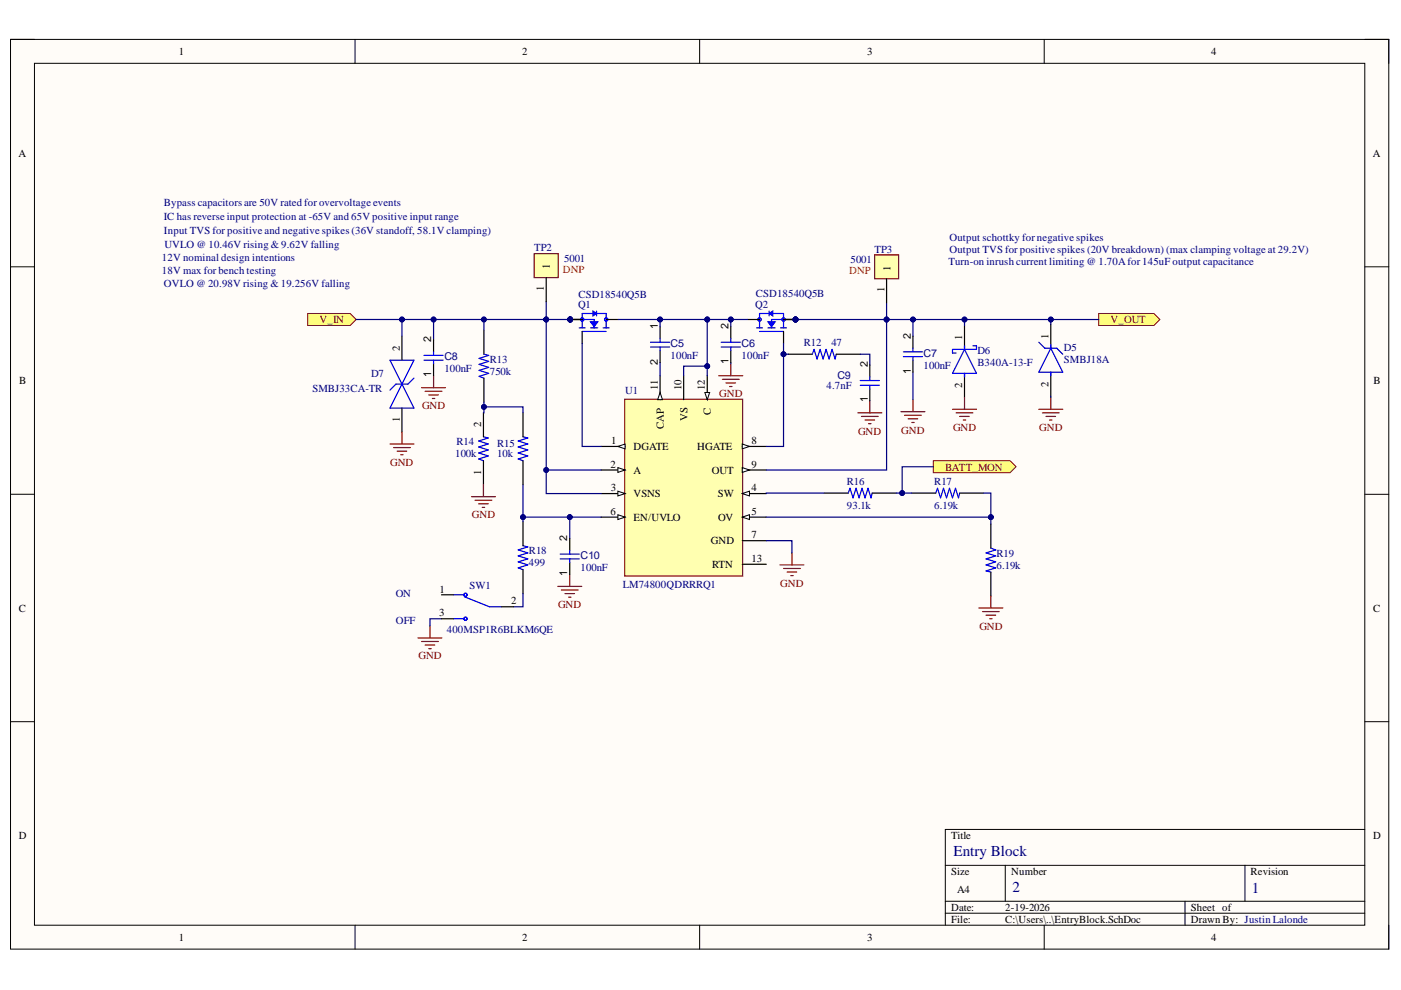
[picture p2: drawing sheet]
<svg xmlns="http://www.w3.org/2000/svg" width="297mm" height="210mm" viewBox="0 0 297 210" stroke-linecap="round" stroke-linejoin="round" font-family="sans-serif">
<defs><g id="words">
<g font-size="3.2" fill="#000080">
<text x="202.1" y="181.6">Entry Block</text>
<text x="214.7" y="189.2">2</text>
<text x="265.4" y="189.4">1</text>
</g>
<g font-size="2.3">
<text x="37.9" y="11.7">1</text>
<text x="110.7" y="11.7">2</text>
<text x="183.9" y="11.7">3</text>
<text x="256.8" y="11.7">4</text>
<text x="3.9" y="33.3">A</text>
<text x="291" y="33.3">A</text>
<text x="116.6" y="57.1" transform="rotate(-90 116.6 57.1)">1</text>
<text x="188.8" y="57.4" transform="rotate(-90 188.8 57.4)">1</text>
<text x="115.3" y="61.8" transform="rotate(-90 115.3 61.8)">1</text>
<text x="187.5" y="62" transform="rotate(-90 187.5 62)">1</text>
<text x="139.5" y="69.8" transform="rotate(-90 139.5 69.8)">1</text>
<text x="154.4" y="69.8" transform="rotate(-90 154.4 69.8)">2</text>
<text x="193.1" y="71.8" transform="rotate(-90 193.1 71.8)">2</text>
<text x="222.3" y="71.8" transform="rotate(-90 222.3 71.8)">1</text>
<text x="84.8" y="74.3" transform="rotate(-90 84.8 74.3)">2</text>
<text x="91.4" y="72.6" transform="rotate(-90 91.4 72.6)">2</text>
<text x="139.5" y="77.5" transform="rotate(-90 139.5 77.5)">2</text>
<text x="154.4" y="77.2" transform="rotate(-90 154.4 77.2)">1</text>
<text x="184" y="77.9" transform="rotate(-90 184 77.9)">2</text>
<text x="204" y="72.1" transform="rotate(-90 204 72.1)">1</text>
<text x="4.1" y="81.4">B</text>
<text x="91.4" y="80" transform="rotate(-90 91.4 80)">1</text>
<text x="139.5" y="82.7" transform="rotate(-90 139.5 82.7)">11</text>
<text x="144.5" y="82.7" transform="rotate(-90 144.5 82.7)">10</text>
<text x="149.5" y="82.7" transform="rotate(-90 149.5 82.7)">12</text>
<text x="193.1" y="79.2" transform="rotate(-90 193.1 79.2)">1</text>
<text x="204" y="82.2" transform="rotate(-90 204 82.2)">2</text>
<text x="222.3" y="81.9" transform="rotate(-90 222.3 81.9)">2</text>
<text x="291.2" y="81.4">B</text>
<text x="84.8" y="89.4" transform="rotate(-90 84.8 89.4)">1</text>
<text x="145.7" y="89.3" transform="rotate(-90 145.7 89.3)">VS</text>
<text x="150.7" y="87.9" transform="rotate(-90 150.7 87.9)">C</text>
<text x="184" y="85.3" transform="rotate(-90 184 85.3)">1</text>
<text x="102" y="90.6" transform="rotate(-90 102 90.6)">2</text>
<text x="129.6" y="94.2">1</text>
<text x="134.3" y="95.5">DGATE</text>
<text x="140.7" y="90.9" transform="rotate(-90 140.7 90.9)">CAP</text>
<text x="147.8" y="95.5">HGATE</text>
<text x="159.4" y="94.2">8</text>
<text x="102" y="100.6" transform="rotate(-90 102 100.6)">1</text>
<text x="129.4" y="99.2">2</text>
<text x="134.3" y="100.4">A</text>
<text x="150.9" y="100.4">OUT</text>
<text x="159.4" y="99.2">9</text>
<text x="129.5" y="104.2">3</text>
<text x="134.3" y="105.4">VSNS</text>
<text x="152.2" y="105.4">SW</text>
<text x="159.4" y="104.2">4</text>
<text x="129.4" y="109.2">6</text>
<text x="134.3" y="110.4">EN/UVLO</text>
<text x="152.2" y="110.4">OV</text>
<text x="159.4" y="109.2">5</text>
<text x="120.3" y="114.7" transform="rotate(-90 120.3 114.7)">2</text>
<text x="150.7" y="115.4">GND</text>
<text x="159.4" y="119.1">13</text>
<text x="159.4" y="114.1">7</text>
<text x="93.2" y="125.6">1</text>
<text x="120.3" y="122.2" transform="rotate(-90 120.3 122.2)">1</text>
<text x="151" y="120.4">RTN</text>
<text x="4" y="129.7">C</text>
<text x="93.1" y="130.7">3</text>
<text x="108.3" y="128.2">2</text>
<text x="291.1" y="129.7">C</text>
<text x="4" y="177.9">D</text>
<text x="201.6" y="177.9">Title</text>
<text x="291.1" y="177.9">D</text>
<text x="201.6" y="185.5">Size</text>
<text x="214.4" y="185.5">Number</text>
<text x="265.2" y="185.5">Revision</text>
<text x="202.9" y="189.3">A4</text>
<text x="201.6" y="193.1">Date:</text>
<text x="201.6" y="195.7">File:</text>
<text x="213.1" y="193.1">2-19-2026</text>
<text x="213.1" y="195.7">C:\Users\..\EntryBlock.SchDoc</text>
<text x="252.5" y="193.1">Sheet of</text>
<text x="252.5" y="195.7">Drawn By: Justin Lalonde</text>
<text x="37.9" y="199.5">1</text>
<text x="110.7" y="199.5">2</text>
<text x="183.9" y="199.5">3</text>
<text x="256.8" y="199.5">4</text>
</g>
<g font-size="2.3" fill="#000080">
<text x="34.8" y="46.7">IC has reverse input protection at -65V and 65V positive input range</text>
<text x="34.8" y="43.7">Bypass capacitors are 50V rated for overvoltage events</text>
<text x="34.8" y="49.5">Input TVS for positive and negative spikes (36V standoff, 58.1V clamping)</text>
<text x="34.8" y="52.5">UVLO @ 10.46V rising &amp; 9.62V falling</text>
<text x="113.3" y="53.3">TP2</text>
<text x="185.4" y="53.6">TP3</text>
<text x="201.3" y="51">Output schottky for negative spikes</text>
<text x="201.3" y="53.6">Output TVS for positive spikes (20V breakdown) (max clamping voltage at 29.2V)</text>
<text x="34.3" y="58.1">18V max for bench testing</text>
<text x="34.3" y="55.3">12V nominal design intentions</text>
<text x="119.6" y="55.6">5001</text>
<text x="180.3" y="55.8">5001</text>
<text x="201.1" y="56.1">Turn-on inrush current limiting @ 1.70Afor 145uF output capacitance</text>
<text x="34.8" y="60.9">OVLO @ 20.98V rising &amp; 19.256V falling</text>
<text x="122.6" y="65.2">Q1</text>
<text x="122.6" y="63.2">CSD18540Q5B</text>
<text x="160.1" y="65.2">Q2</text>
<text x="160.3" y="62.9">CSD18540Q5B</text>
<text x="94.2" y="76.4">C8</text>
<text x="103.9" y="76.9">R13</text>
<text x="142.2" y="76.1">100nF</text>
<text x="142.2" y="73.6">C5</text>
<text x="157.2" y="76.1">100nF</text>
<text x="157.2" y="73.6">C6</text>
<text x="170.4" y="73.3">R12</text>
<text x="176.3" y="73.3">47</text>
<text x="195.8" y="75.6">C7</text>
<text x="207.2" y="75.1">D6</text>
<text x="207.2" y="77.6">B340A-13-F</text>
<text x="225.6" y="74.3">D5</text>
<text x="225.6" y="76.9">SMBJ18A</text>
<text x="66.2" y="83.2">SMBJ33CA-TR</text>
<text x="78.7" y="79.9">D7</text>
<text x="94.2" y="78.9">100nF</text>
<text x="103.9" y="79.4">750k</text>
<text x="132.5" y="83.5">U1</text>
<text x="175.3" y="82.5">4.7nF</text>
<text x="177.5" y="80.3">C9</text>
<text x="195.8" y="78.1">100nF</text>
<text x="96.8" y="94.5">R14</text>
<text x="105.4" y="94.7">R15</text>
<text x="96.5" y="97">100k</text>
<text x="105.4" y="97">10k</text>
<text x="179.6" y="107.9">93.1k</text>
<text x="179.6" y="102.8">R16</text>
<text x="198.1" y="107.9">6.19k</text>
<text x="198.1" y="102.8">R17</text>
<text x="112.2" y="117.5">R18</text>
<text x="123.1" y="118.5">C10</text>
<text x="211.3" y="118">R19</text>
<text x="99.6" y="124.9">SW1</text>
<text x="112.2" y="120">499</text>
<text x="123.1" y="121.1">100nF</text>
<text x="132" y="124.6">LM74800QDRRRQ1</text>
<text x="211.3" y="120.6">6.19k</text>
<text x="83.9" y="126.6">ON</text>
<text x="83.9" y="132.2">OFF</text>
<text x="94.7" y="134.2">400MSP1R6BLKM6QE</text>
</g>
<g font-size="2.3" fill="#f00">
<text x="119.3" y="57.9">DNP</text>
<text x="180.1" y="58.1">DNP</text>
</g>
<g font-size="2.3" fill="#800000">
<text x="67.7" y="68.5">V_IN</text>
<text x="235.5" y="68.5">V_OUT</text>
<text x="89.5" y="86.8">GND</text>
<text x="152.5" y="84.2">GND</text>
<text x="181.9" y="92.2">GND</text>
<text x="191.1" y="91.9">GND</text>
<text x="202.1" y="91.4">GND</text>
<text x="220.3" y="91.4">GND</text>
<text x="82.7" y="98.8">GND</text>
<text x="200.4" y="99.8">BATT_MON</text>
<text x="100.1" y="109.9">GND</text>
<text x="165.4" y="124.4">GND</text>
<text x="118.3" y="128.9">GND</text>
<text x="207.6" y="133.5">GND</text>
<text x="88.7" y="139.8">GND</text>
</g>
</g></defs>
<path d="M2.2 8.4h292.2v192.8h-292.2z" fill-rule="evenodd" fill="#fffcf8"/>
<path d="M2.2 8.4h292.2v192.8h-292.2z" fill="none" stroke="#000" stroke-width=".21"/>
<path d="M7.3 13.4h282.1v182.8h-282.1z" fill-rule="evenodd" fill="#fffcf8"/>
<g fill="none" stroke="#000" stroke-width=".21">
<path d="M2.2 8.3h5.1M7.3 13.4h282.1v182.8h-282.1zM75.3 8.3v5.1M148.3 8.3v5.1M221.4 8.4v5M289.4 8.4h5v5M2.2 56.6h5.1M289.4 56.6h5M2.2 104.8h5.1M289.4 104.8h5M2.2 153h5.1M289.4 153h5"/>
<path d="M289.4 175.9h-89v20.3M75.3 196.2v5M148.3 196.2v5M200.4 183.5h89M200.4 191.1h89M200.4 193.6h89M213.1 183.5v7.6M221.4 196.2v5M251.2 191.1v5.1M264 183.5v7.6M294.4 196.2v5"/>
</g>
<path d="M132.4 84.7h25.1v37.4h-25.1z" fill-rule="evenodd" fill="#ffffb0"/>
<path d="M132.4 84.7h25.1v37.4h-25.1z" fill="none" stroke="#800000" stroke-width=".25"/>
<path d="M127.4 109.6h5.1" fill="none" stroke="#000" stroke-width=".25"/>
<path d="M131 109.1l1.5 .5-1.5 .5z" fill="#f8fcff"/>
<path d="M131 109.1l1.5 .5-1.5 .5z" fill="none" stroke="#000" stroke-width=".21"/>
<path d="M157.4 109.6h5.1" fill="none" stroke="#000" stroke-width=".25"/>
<path d="M157.4 109.6l1.5-.5v1z" fill="#f8fcff"/>
<path d="M157.4 109.6l1.5-.5v1z" fill="none" stroke="#000" stroke-width=".21"/>
<path d="M157.4 104.6h5.1" fill="none" stroke="#000" stroke-width=".25"/>
<path d="M157.4 104.6l1.5-.5v1.1z" fill="#f8fcff"/>
<path d="M157.4 104.6l1.5-.5v1.1z" fill="none" stroke="#000" stroke-width=".21"/>
<path d="M127.4 104.6h5.1" fill="none" stroke="#000" stroke-width=".25"/>
<path d="M131 104.1l1.5 .5-1.5 .6z" fill="#f8fcff"/>
<path d="M131 104.1l1.5 .5-1.5 .6z" fill="none" stroke="#000" stroke-width=".21"/>
<path d="M127.4 99.7h5.1" fill="none" stroke="#000" stroke-width=".25"/>
<path d="M131 99.1l1.5 .6-1.5 .5z" fill="#f8fcff"/>
<path d="M131 99.1l1.5 .6-1.5 .5z" fill="none" stroke="#000" stroke-width=".21"/>
<path d="M150 79.7v5" fill="none" stroke="#000" stroke-width=".25"/>
<path d="M149.4 83.2h1.1l-.5 1.5z" fill="#f8fcff"/>
<path d="M149.4 83.2h1.1l-.5 1.5z" fill="none" stroke="#000" stroke-width=".21"/>
<path d="M145 79.7v5M157.4 99.7h5.1M157.4 119.6h5.1" fill="none" stroke="#000" stroke-width=".25"/>
<path d="M157.4 99.1l1.5 .6-1.5 .5z" fill="#f8fcff"/>
<path d="M157.4 99.1l1.5 .6-1.5 .5z" fill="none" stroke="#000" stroke-width=".21"/>
<path d="M127.4 94.7h5.1" fill="none" stroke="#000" stroke-width=".25"/>
<path d="M131 94.7l1.5-.6v1.1z" fill="#f8fcff"/>
<path d="M131 94.7l1.5-.6v1.1z" fill="none" stroke="#000" stroke-width=".21"/>
<path d="M157.4 94.7h5.1" fill="none" stroke="#000" stroke-width=".25"/>
<path d="M157.4 94.1l1.5 .6-1.5 .5z" fill="#f8fcff"/>
<path d="M157.4 94.1l1.5 .6-1.5 .5z" fill="none" stroke="#000" stroke-width=".21"/>
<path d="M139.9 79.7v5" fill="none" stroke="#000" stroke-width=".25"/>
<path d="M139.9 83.2l.6 1.5h-1.1z" fill="#f8fcff"/>
<path d="M139.9 83.2l.6 1.5h-1.1z" fill="none" stroke="#000" stroke-width=".21"/>
<path d="M157.4 114.6h5.1" fill="none" stroke="#000" stroke-width=".25"/>
<path d="M65.2 66.5h9l1.3 1.2-1.3 1.3h-9z" fill-rule="evenodd" fill="#ffff80"/>
<path d="M65.2 66.5h9l1.3 1.2-1.3 1.3h-9z" fill="none" stroke="#800000" stroke-width=".21"/>
<path d="M232.9 66.5h11.7l1.3 1.2-1.3 1.3h-11.7z" fill-rule="evenodd" fill="#ffff80"/>
<path d="M232.9 66.5h11.7l1.3 1.2-1.3 1.3h-11.7z" fill="none" stroke="#800000" stroke-width=".21"/>
<path d="M197.9 97.7h16.3l1.2 1.3-1.2 1.2h-16.3z" fill-rule="evenodd" fill="#ffff80"/>
<path d="M197.9 97.7h16.3l1.2 1.3-1.2 1.2h-16.3z" fill="none" stroke="#800000" stroke-width=".21"/>
<circle cx="120.9" cy="67.7" r=".51" fill="#000080"/>
<circle cx="120.9" cy="67.7" r=".51" fill="none" stroke="#000080" stroke-width=".21"/>
<circle cx="120.9" cy="67.7" r=".51" fill="#000080"/>
<circle cx="120.9" cy="67.7" r=".51" fill="none" stroke="#000080" stroke-width=".21"/>
<circle cx="120.9" cy="67.7" r=".51" fill="#000080"/>
<circle cx="120.9" cy="67.7" r=".51" fill="none" stroke="#000080" stroke-width=".21"/>
<path d="M122.8 69.5h1.3M123.4 67.7h2.6v1.8M123.4 70.3h5.1M123.4 69.5v-3h5.1v3M125.2 69.5h1.5M126.5 66v1M127.9 69.5h1.2" fill="none" stroke="#00f" stroke-width=".25"/>
<path d="M125.7 66l.8 .5-.8 .5z" fill="#00f"/>
<path d="M125.7 66l.8 .5-.8 .5z" fill="none" stroke="#00f" stroke-width=".25"/>
<path d="M125.2 68.2h1.5l-.7 1.1z" fill="#00f"/>
<path d="M125.2 68.2h1.5l-.7 1.1z" fill="none" stroke="#00f" stroke-width=".25"/>
<g fill="none" stroke="#00f" stroke-width=".21">
<circle cx="123.4" cy="67.7" r=".36"/>
<circle cx="128.5" cy="67.7" r=".36"/>
</g>
<path d="M120.9 67.7h2.5M123.4 70.3v2.5M128.5 67.7h2.6" fill="none" stroke="#000" stroke-width=".25"/>
<circle cx="120.9" cy="67.7" r=".51" fill="#000080"/>
<circle cx="120.9" cy="67.7" r=".51" fill="none" stroke="#000080" stroke-width=".21"/>
<path d="M120.9 67.7h2.5" fill="none" stroke="#000" stroke-width=".25"/>
<circle cx="120.9" cy="67.7" r=".51" fill="#000080"/>
<circle cx="120.9" cy="67.7" r=".51" fill="none" stroke="#000080" stroke-width=".21"/>
<path d="M120.9 67.7h2.5" fill="none" stroke="#000" stroke-width=".25"/>
<circle cx="120.9" cy="67.7" r=".51" fill="#000080"/>
<circle cx="120.9" cy="67.7" r=".51" fill="none" stroke="#000080" stroke-width=".21"/>
<circle cx="168.7" cy="67.7" r=".51" fill="#000080"/>
<circle cx="168.7" cy="67.7" r=".51" fill="none" stroke="#000080" stroke-width=".21"/>
<circle cx="168.7" cy="67.7" r=".51" fill="#000080"/>
<circle cx="168.7" cy="67.7" r=".51" fill="none" stroke="#000080" stroke-width=".21"/>
<circle cx="168.7" cy="67.7" r=".51" fill="#000080"/>
<circle cx="168.7" cy="67.7" r=".51" fill="none" stroke="#000080" stroke-width=".21"/>
<path d="M160.4 69.5h1.3M161 70.3h5.1M161 69.5v-3h5.1v3M162.8 69.5h1.5M163.1 66v1M165.5 69.5h1.3M166.1 67.7h-2.5v1.8" fill="none" stroke="#00f" stroke-width=".25"/>
<path d="M163.1 66.5l.7-.5v1z" fill="#00f"/>
<path d="M163.1 66.5l.7-.5v1z" fill="none" stroke="#00f" stroke-width=".25"/>
<path d="M162.8 68.2h1.5l-.7 1.1z" fill="#00f"/>
<path d="M162.8 68.2h1.5l-.7 1.1z" fill="none" stroke="#00f" stroke-width=".25"/>
<g fill="none" stroke="#00f" stroke-width=".21">
<circle cx="161" cy="67.7" r=".36"/>
<circle cx="166.1" cy="67.7" r=".36"/>
</g>
<path d="M158.5 67.7h2.5M166.1 70.3v2.5M166.1 67.7h2.6" fill="none" stroke="#000" stroke-width=".25"/>
<circle cx="168.7" cy="67.7" r=".51" fill="#000080"/>
<circle cx="168.7" cy="67.7" r=".51" fill="none" stroke="#000080" stroke-width=".21"/>
<path d="M166.1 67.7h2.6" fill="none" stroke="#000" stroke-width=".25"/>
<circle cx="168.7" cy="67.7" r=".51" fill="#000080"/>
<circle cx="168.7" cy="67.7" r=".51" fill="none" stroke="#000080" stroke-width=".21"/>
<path d="M166.1 67.7h2.6" fill="none" stroke="#000" stroke-width=".25"/>
<circle cx="168.7" cy="67.7" r=".51" fill="#000080"/>
<circle cx="168.7" cy="67.7" r=".51" fill="none" stroke="#000080" stroke-width=".21"/>
<g fill="none" stroke="#00f" stroke-width=".25">
<path d="M82.7 76.4h5.1l-5.1 10.1h5.1zM102.6 75.1l1 .3-2 .6 2 .6-2 .7 2 .6-2 .6 2 .7-2 .6 1 .4M172.2 75.1l.4-1 .6 2 .7-2 .6 2 .6-2 .7 2 .6-2 .6 2 .3-1M204.5 74.1l2.5 5.1h-5.1zM204.5 73.3v.8M204.5 79.2v.7M206.3 73.3h.7v.8h-5.1v.8h.8M220.2 72.6l1.3 1.2h2.6l1.2 1.3M222.8 73.8l2.5 5.1h-5.1zM222.8 73.1v.7M222.8 78.9v.8M87.8 80.2l-1.3 1.2h-2.5l-1.3 1.3"/>
<path d="M102.5 92.6l1 .3-2 .6 2 .6-2 .7 2 .6-2 .6 2 .7-2 .6 1 .4M110.9 92.6l1 .3-2 .6 2 .6-2 .7 2 .6-2 .6 2 .7-2 .6 1 .4M110.9 115.7l1 .3-2 .6 2 .6-2 .7 2 .6-2 .6 2 .7-2 .6 1 .4M179.8 104.5l.4-1 .7 2.1 .6-2.1 .6 2.1 .7-2.1 .6 2.1 .6-2.1 .7 2.1 .2-1.1M198.4 104.5l.4-1 .6 2.1 .6-2.1 .7 2.1 .6-2.1 .6 2.1 .7-2.1 .6 2.1 .3-1.1M210.1 116.2l1 .4-2 .6 2 .7-2 .6 2 .6-2 .7 2 .6-2 .6 1 .3"/>
</g>
<g fill="none" stroke="#000" stroke-width=".25">
<path d="M85.2 71.3v5.1M102.6 70v5.1M167.1 75.1h5.1M177.3 75.1h5.1M204.5 69v5.1M204.5 79.2v5M222.8 68.8v5M222.8 78.9v5.1M85.2 86.5v5.1M102.5 87.5v5.1M102.5 97.7v5.1M102.6 80.2v5"/>
<path d="M110.9 87.5v5.1M110.9 97.7v5.1M110.9 110.6v5.1M174.8 104.5h5M184.9 104.5h5.1M193.3 104.5h5.1M203.5 104.5h5.1M210.1 111.1v5.1M110.9 120.8v5.1M210.1 121.3v5.1"/>
</g>
<g fill="none" stroke="#800000" stroke-width=".25">
<path d="M91.9 79.7v2.5M152.4 79.7h5.1M154.9 77.1v2.6M82.7 94.1h5.1M83.4 94.9h3.6M84.2 95.7h2M85 96.4h.5M85.2 91.6v2.5M89.4 82.2h5.1M90.1 83h3.6M90.9 83.7h2M91.7 84.5h.5"/>
<path d="M153.2 80.4h3.5M153.9 81.2h2.1M154.7 82h.5M181.9 87.5h5.1M182.6 88.3h3.6M183.4 89.1h2M184.2 89.8h.5M184.4 85v2.5M191 87.3h5.1M191.8 88h3.5M192.5 88.8h2.1M193.3 89.6h.5"/>
<path d="M193.6 84.7v2.6M201.9 86.8h5.1M202.7 87.5h3.6M203.5 88.3h2M204.2 89.1h.5M204.5 84.2v2.6M220.2 86.8h5.1M221 87.5h3.6M221.8 88.3h2M222.5 89.1h.5M222.8 84.2v2.6M100 105.3h5"/>
<path d="M100.7 106.1h3.6M101.5 106.8h2M102.2 107.6h.6M102.5 102.8v2.5M165.4 119.8h5M167.9 117.2v2.6M88.6 135.3h5.1M89.4 136h3.5M90.1 136.8h2.1M90.9 137.5h.5M91.2 132.7v2.6M118.3 124.3h5"/>
<path d="M119 125.1h3.6M119.8 125.9h2M120.5 126.6h.6M120.8 121.8v2.5M166.1 120.5h3.6M166.9 121.3h2M167.6 122.1h.6M207.5 128.9h5.1M208.3 129.7h3.6M209.1 130.4h2M209.8 131.2h.5M210.1 126.4v2.5"/>
</g>
<path d="M75.5 67.7h9.7v3.6" fill="none" stroke="#000080" stroke-width=".25"/>
<circle cx="85.2" cy="67.7" r=".51" fill="#000080"/>
<circle cx="85.2" cy="67.7" r=".51" fill="none" stroke="#000080" stroke-width=".21"/>
<path d="M102.6 85.2l-.1 2.3" fill="none" stroke="#000080" stroke-width=".25"/>
<circle cx="102.6" cy="86.3" r=".51" fill="#000080"/>
<circle cx="102.6" cy="86.3" r=".51" fill="none" stroke="#000080" stroke-width=".21"/>
<path d="M102.6 86.3h8.3v1.2" fill="none" stroke="#000080" stroke-width=".25"/>
<circle cx="102.6" cy="86.3" r=".51" fill="#000080"/>
<circle cx="102.6" cy="86.3" r=".51" fill="none" stroke="#000080" stroke-width=".21"/>
<path d="M127.4 109.6h-6.6v4.6M93.6 131.2h-2.4v1.5M110.9 125.9v2.8h-2" fill="none" stroke="#000080" stroke-width=".25"/>
<circle cx="120.8" cy="109.6" r=".51" fill="#000080"/>
<circle cx="120.8" cy="109.6" r=".51" fill="none" stroke="#000080" stroke-width=".21"/>
<path d="M110.9 109.6v1" fill="none" stroke="#000080" stroke-width=".25"/>
<circle cx="110.9" cy="109.6" r=".51" fill="#000080"/>
<circle cx="110.9" cy="109.6" r=".51" fill="none" stroke="#000080" stroke-width=".21"/>
<path d="M102.6 67.7h18.3" fill="none" stroke="#000080" stroke-width=".25"/>
<circle cx="102.6" cy="67.7" r=".51" fill="#000080"/>
<circle cx="102.6" cy="67.7" r=".51" fill="none" stroke="#000080" stroke-width=".21"/>
<circle cx="115.8" cy="67.7" r=".51" fill="#000080"/>
<circle cx="115.8" cy="67.7" r=".51" fill="none" stroke="#000080" stroke-width=".21"/>
<circle cx="120.9" cy="67.7" r=".51" fill="#000080"/>
<circle cx="120.9" cy="67.7" r=".51" fill="none" stroke="#000080" stroke-width=".21"/>
<path d="M110.9 102.8v6.8h9.9" fill="none" stroke="#000080" stroke-width=".25"/>
<circle cx="120.8" cy="109.6" r=".51" fill="#000080"/>
<circle cx="120.8" cy="109.6" r=".51" fill="none" stroke="#000080" stroke-width=".21"/>
<circle cx="110.9" cy="109.6" r=".51" fill="#000080"/>
<circle cx="110.9" cy="109.6" r=".51" fill="none" stroke="#000080" stroke-width=".21"/>
<path d="M139.9 76.9v2.8M145 79.7v-2.1h5v2.1" fill="none" stroke="#000080" stroke-width=".25"/>
<circle cx="150" cy="77.6" r=".51" fill="#000080"/>
<circle cx="150" cy="77.6" r=".51" fill="none" stroke="#000080" stroke-width=".21"/>
<path d="M154.9 67.7h3.6" fill="none" stroke="#000080" stroke-width=".25"/>
<circle cx="154.9" cy="67.7" r=".51" fill="#000080"/>
<circle cx="154.9" cy="67.7" r=".51" fill="none" stroke="#000080" stroke-width=".21"/>
<path d="M150 67.7h4.9v1.6" fill="none" stroke="#000080" stroke-width=".25"/>
<circle cx="150" cy="67.7" r=".51" fill="#000080"/>
<circle cx="150" cy="67.7" r=".51" fill="none" stroke="#000080" stroke-width=".21"/>
<circle cx="154.9" cy="67.7" r=".51" fill="#000080"/>
<circle cx="154.9" cy="67.7" r=".51" fill="none" stroke="#000080" stroke-width=".21"/>
<path d="M154.9 76.9v.2M166.1 72.8v2.3h1" fill="none" stroke="#000080" stroke-width=".25"/>
<circle cx="166.1" cy="75.1" r=".51" fill="#000080"/>
<circle cx="166.1" cy="75.1" r=".51" fill="none" stroke="#000080" stroke-width=".21"/>
<path d="M166.1 75.1v19.6h-3.6M182.4 75.1h2v2.3" fill="none" stroke="#000080" stroke-width=".25"/>
<circle cx="166.1" cy="75.1" r=".51" fill="#000080"/>
<circle cx="166.1" cy="75.1" r=".51" fill="none" stroke="#000080" stroke-width=".21"/>
<path d="M193.6 78.9v5.8M204.5 67.7h18.3v1.1" fill="none" stroke="#000080" stroke-width=".25"/>
<circle cx="204.5" cy="67.7" r=".51" fill="#000080"/>
<circle cx="204.5" cy="67.7" r=".51" fill="none" stroke="#000080" stroke-width=".21"/>
<circle cx="222.8" cy="67.7" r=".51" fill="#000080"/>
<circle cx="222.8" cy="67.7" r=".51" fill="none" stroke="#000080" stroke-width=".21"/>
<path d="M115.8 67.7v32M123.4 72.8v21.9h4M222.8 84v.2" fill="none" stroke="#000080" stroke-width=".25"/>
<circle cx="115.8" cy="99.7" r=".51" fill="#000080"/>
<circle cx="115.8" cy="99.7" r=".51" fill="none" stroke="#000080" stroke-width=".21"/>
<circle cx="115.8" cy="67.7" r=".51" fill="#000080"/>
<circle cx="115.8" cy="67.7" r=".51" fill="none" stroke="#000080" stroke-width=".21"/>
<path d="M127.4 99.7h-11.6v4.9h11.6M162.5 114.6h5.4v2.6" fill="none" stroke="#000080" stroke-width=".25"/>
<circle cx="115.8" cy="99.7" r=".51" fill="#000080"/>
<circle cx="115.8" cy="99.7" r=".51" fill="none" stroke="#000080" stroke-width=".21"/>
<path d="M210.1 109.6v1.5" fill="none" stroke="#000080" stroke-width=".25"/>
<circle cx="210.1" cy="109.6" r=".51" fill="#000080"/>
<circle cx="210.1" cy="109.6" r=".51" fill="none" stroke="#000080" stroke-width=".21"/>
<path d="M208.6 104.5h1.5v5.1h-47.6" fill="none" stroke="#000080" stroke-width=".25"/>
<circle cx="210.1" cy="109.6" r=".51" fill="#000080"/>
<circle cx="210.1" cy="109.6" r=".51" fill="none" stroke="#000080" stroke-width=".21"/>
<path d="M222.8 67.7h10.1" fill="none" stroke="#000080" stroke-width=".25"/>
<circle cx="222.8" cy="67.7" r=".51" fill="#000080"/>
<circle cx="222.8" cy="67.7" r=".51" fill="none" stroke="#000080" stroke-width=".21"/>
<path d="M91.9 67.7v4.4" fill="none" stroke="#000080" stroke-width=".25"/>
<circle cx="91.9" cy="67.7" r=".51" fill="#000080"/>
<circle cx="91.9" cy="67.7" r=".51" fill="none" stroke="#000080" stroke-width=".21"/>
<path d="M85.2 67.7h17.4v2.3" fill="none" stroke="#000080" stroke-width=".25"/>
<circle cx="85.2" cy="67.7" r=".51" fill="#000080"/>
<circle cx="85.2" cy="67.7" r=".51" fill="none" stroke="#000080" stroke-width=".21"/>
<circle cx="91.9" cy="67.7" r=".51" fill="#000080"/>
<circle cx="91.9" cy="67.7" r=".51" fill="none" stroke="#000080" stroke-width=".21"/>
<circle cx="102.6" cy="67.7" r=".51" fill="#000080"/>
<circle cx="102.6" cy="67.7" r=".51" fill="none" stroke="#000080" stroke-width=".21"/>
<path d="M188 67.7v32h-25.5" fill="none" stroke="#000080" stroke-width=".25"/>
<circle cx="188" cy="67.7" r=".51" fill="#000080"/>
<circle cx="188" cy="67.7" r=".51" fill="none" stroke="#000080" stroke-width=".21"/>
<path d="M174.8 104.5l-12.3 .2M190 104.5h3.3" fill="none" stroke="#000080" stroke-width=".25"/>
<circle cx="191.3" cy="104.5" r=".51" fill="#000080"/>
<circle cx="191.3" cy="104.5" r=".51" fill="none" stroke="#000080" stroke-width=".21"/>
<path d="M197.9 99h-6.6v5.5" fill="none" stroke="#000080" stroke-width=".25"/>
<circle cx="191.3" cy="104.5" r=".51" fill="#000080"/>
<circle cx="191.3" cy="104.5" r=".51" fill="none" stroke="#000080" stroke-width=".21"/>
<path d="M193.6 67.7v3.6" fill="none" stroke="#000080" stroke-width=".25"/>
<circle cx="193.6" cy="67.7" r=".51" fill="#000080"/>
<circle cx="193.6" cy="67.7" r=".51" fill="none" stroke="#000080" stroke-width=".21"/>
<path d="M168.7 67.7h35.8v1.3" fill="none" stroke="#000080" stroke-width=".25"/>
<circle cx="168.7" cy="67.7" r=".51" fill="#000080"/>
<circle cx="168.7" cy="67.7" r=".51" fill="none" stroke="#000080" stroke-width=".21"/>
<circle cx="188" cy="67.7" r=".51" fill="#000080"/>
<circle cx="188" cy="67.7" r=".51" fill="none" stroke="#000080" stroke-width=".21"/>
<circle cx="193.6" cy="67.7" r=".51" fill="#000080"/>
<circle cx="193.6" cy="67.7" r=".51" fill="none" stroke="#000080" stroke-width=".21"/>
<circle cx="204.5" cy="67.7" r=".51" fill="#000080"/>
<circle cx="204.5" cy="67.7" r=".51" fill="none" stroke="#000080" stroke-width=".21"/>
<path d="M188 64.2v3.5" fill="none" stroke="#000080" stroke-width=".25"/>
<circle cx="188" cy="67.7" r=".51" fill="#000080"/>
<circle cx="188" cy="67.7" r=".51" fill="none" stroke="#000080" stroke-width=".21"/>
<path d="M115.8 63.9v3.8" fill="none" stroke="#000080" stroke-width=".25"/>
<circle cx="115.8" cy="67.7" r=".51" fill="#000080"/>
<circle cx="115.8" cy="67.7" r=".51" fill="none" stroke="#000080" stroke-width=".21"/>
<g fill="none" stroke="#00f" stroke-width=".25">
<path d="M89.9 75.4h4.1M89.9 76.4h4.1M91.9 74.6v.8M91.9 76.4v.7M137.9 72.6h4.1M137.9 73.6h4.1M139.9 71.8v.8M139.9 73.6v.7M152.9 72.6h4.1M152.9 73.6h4.1M154.9 71.8v.8M154.9 73.6v.7"/>
<path d="M191.5 74.6h4.1M191.5 75.6h4.1M193.6 73.8v.8M193.6 75.6v.8M96.1 131.2h2.2M96.1 126.1h2.2M98.4 126.5l5.4 2.2h2.5"/>
<circle cx="98.7" cy="131.2" r=".33"/>
<circle cx="98.7" cy="126.1" r=".33"/>
</g>
<path d="M91.9 72.1v2.5M91.9 77.1v2.6M139.9 69.3v2.5M139.9 74.3v2.6M154.9 69.3v2.5M154.9 74.3v2.6M193.6 71.3v2.5M193.6 76.4v2.5M93.6 126.1h2.5M93.6 131.2h2.5M106.3 128.7h2.6" fill="none" stroke="#000" stroke-width=".25"/>
<path d="M150 67.7v9.9" fill="none" stroke="#000080" stroke-width=".25"/>
<circle cx="150" cy="67.7" r=".51" fill="#000080"/>
<circle cx="150" cy="67.7" r=".51" fill="none" stroke="#000080" stroke-width=".21"/>
<circle cx="150" cy="77.6" r=".51" fill="#000080"/>
<circle cx="150" cy="77.6" r=".51" fill="none" stroke="#000080" stroke-width=".21"/>
<path d="M139.9 67.7h10.1" fill="none" stroke="#000080" stroke-width=".25"/>
<circle cx="139.9" cy="67.7" r=".51" fill="#000080"/>
<circle cx="139.9" cy="67.7" r=".51" fill="none" stroke="#000080" stroke-width=".21"/>
<circle cx="150" cy="67.7" r=".51" fill="#000080"/>
<circle cx="150" cy="67.7" r=".51" fill="none" stroke="#000080" stroke-width=".21"/>
<path d="M184.4 77.4v2.5M184.4 82.5v2.5M120.8 114.2v2.5M120.8 119.3v2.5" fill="none" stroke="#000" stroke-width=".25"/>
<path d="M184.4 79.9v.8M182.4 80.7h4M182.4 81.7h4M184.4 81.7v.8M118.8 117.5h4M118.8 118.5h4M120.8 116.7v.8M120.8 118.5v.8" fill="none" stroke="#00f" stroke-width=".25"/>
<path d="M185.4 54h5.1v5.1h-5.1z" fill-rule="evenodd" fill="#ffffb0"/>
<path d="M185.4 54h5.1v5.1h-5.1z" fill="none" stroke="#800000" stroke-width=".25"/>
<path d="M188 59.1v5.1" fill="none" stroke="#000" stroke-width=".25"/>
<path d="M113.3 53.8h5v5.1h-5z" fill-rule="evenodd" fill="#ffffb0"/>
<path d="M113.3 53.8h5v5.1h-5z" fill="none" stroke="#800000" stroke-width=".25"/>
<path d="M115.8 58.9v5" fill="none" stroke="#000" stroke-width=".25"/>
<path d="M131.1 67.7h8.8v1.6" fill="none" stroke="#000080" stroke-width=".25"/>
<circle cx="139.9" cy="67.7" r=".51" fill="#000080"/>
<circle cx="139.9" cy="67.7" r=".51" fill="none" stroke="#000080" stroke-width=".21"/>
<use href="#words"/>
</svg>
